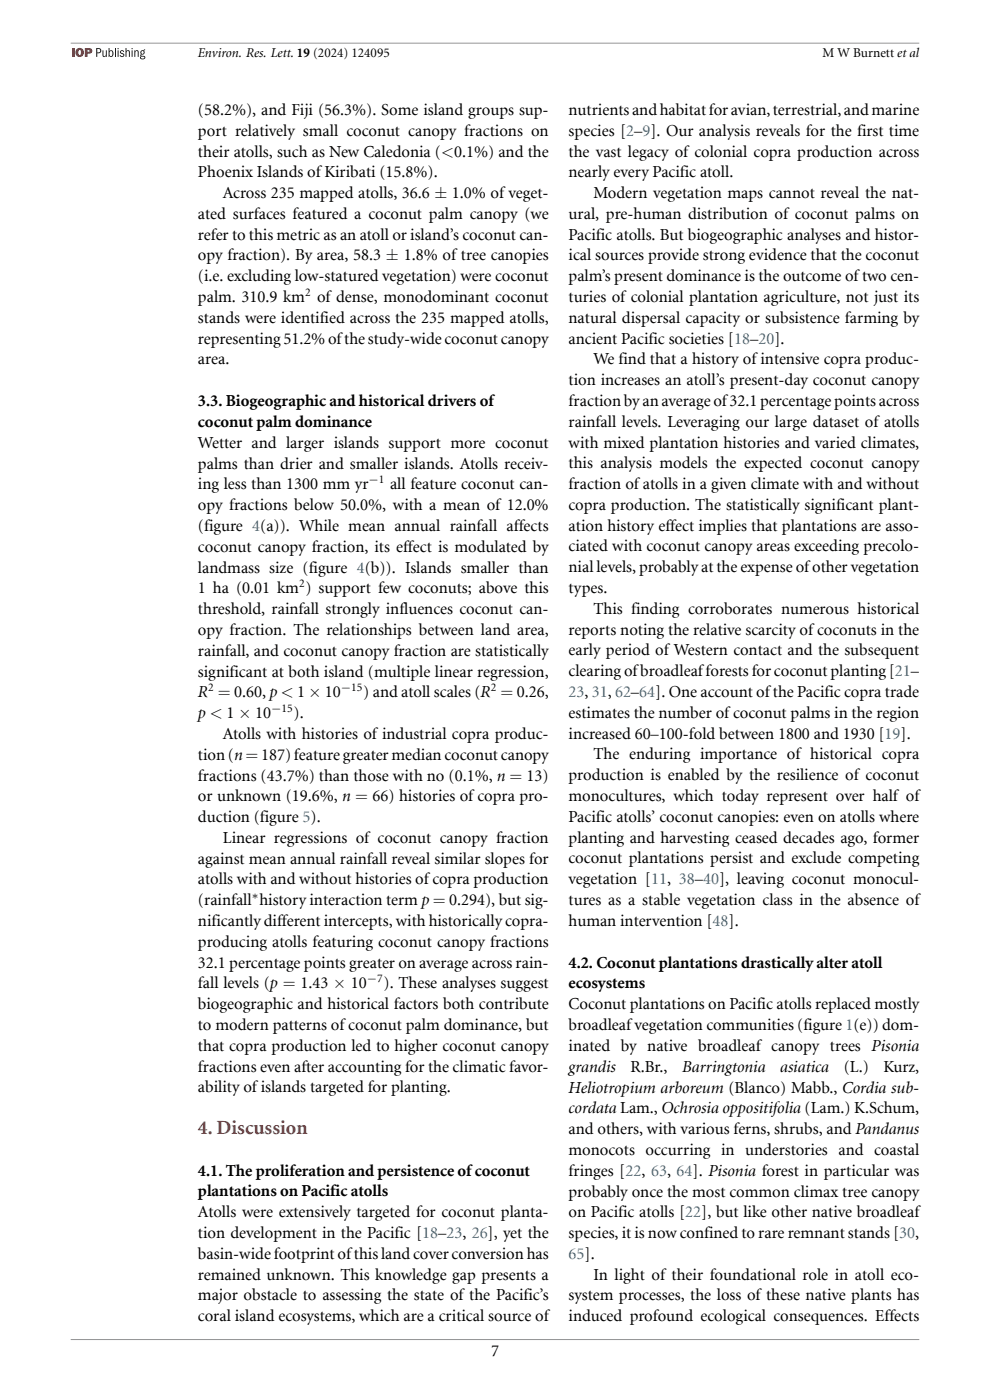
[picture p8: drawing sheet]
<svg xmlns="http://www.w3.org/2000/svg" width="210mm" height="297mm" viewBox="0 0 210 297" stroke-linecap="round" stroke-linejoin="round" font-family="sans-serif">
<defs><g id="words">
<text font-size="4.2" fill="#d1232a" x="42" y="240.6">4. Discussion</text>
<g font-size="3.5">
<text x="42" y="24.4">(58.2%), and Fiji (56.3%). Some island groups sup-</text>
<text x="42" y="28.8">port relatively small coconut canopy fractions on</text>
<text x="120.6" y="24.4">nutrientsandhabitatforavian,terrestrial,andmarine</text>
<text x="120.6" y="28.8">species [2–9]. Our analysis reveals for the first time</text>
<text x="42" y="33.2">their atolls, such as New Caledonia (&lt;0.1%) and the</text>
<text x="120.6" y="33.2">the vast legacy of colonial copra production across</text>
<text x="42" y="37.6">Phoenix Islands ofKiribati (15.8%).</text>
<text x="120.6" y="37.6">nearly every Pacific atoll.</text>
<text x="42" y="46.4">ated surfaces featured a coconut palm canopy (we</text>
<text x="47.3" y="42">Across 235 mapped atolls, 36.6 ± 1.0% of veget-</text>
<text x="120.6" y="46.4">ural, pre-human distribution of coconut palms on</text>
<text x="125.9" y="42">Modern vegetation maps cannot reveal the nat-</text>
<text x="42" y="50.8">refer to this metric as an atoll or island’s coconut can-</text>
<text x="120.6" y="50.8">Pacific atolls. But biogeographic analyses and histor-</text>
<text x="42" y="59.7">(i.e. excluding low-statured vegetation) were coconut</text>
<text x="42" y="55.3">opy fraction). By area, 58.3 ± 1.8% of tree canopies</text>
<text x="120.6" y="55.3">ical sources provide strong evidence that the coconut</text>
<text x="120.6" y="59.7">palm’s present dominance is the outcome oftwo cen-</text>
<text x="42" y="64.1">palm. 310.9 km</text>
<text x="67.3" y="64.1">of dense, monodominant coconut</text>
<text x="120.6" y="64.1">turies of colonial plantation agriculture, not just its</text>
<text x="42" y="68.5">stands were identified across the 235 mapped atolls,</text>
<text x="120.6" y="68.5">natural dispersal capacity or subsistence farming by</text>
<text x="42" y="72.9">representing51.2%ofthestudy-widecoconutcanopy</text>
<text x="42" y="77.3">area.</text>
<text x="120.6" y="72.9">ancient Pacific societies [18–20].</text>
<text x="125.9" y="77.3">We find that a history ofintensive copra produc-</text>
<text x="120.6" y="81.7">tion increases an atoll’s present-day coconut canopy</text>
<text x="42" y="86.2">3.3. Biogeographic and historical drivers of</text>
<text x="120.6" y="86.1">fractionbyanaverageof32.1percentagepointsacross</text>
<text x="42" y="90.6">coconut palm dominance</text>
<text x="42" y="95">Wetter and larger islands support more coconut</text>
<text x="120.6" y="90.5">rainfall levels. Leveraging our large dataset of atolls</text>
<text x="120.6" y="94.9">with mixed plantation histories and varied climates,</text>
<text x="42" y="99.4">palms than drier and smaller islands. Atolls receiv-</text>
<text x="120.6" y="99.4">this analysis models the expected coconut canopy</text>
<text x="42" y="103.8">ing less than 1300 mm yr</text>
<text x="82.7" y="103.8">all feature coconut can-</text>
<text x="120.6" y="103.8">fraction ofatolls in a given climate with and without</text>
<text x="42" y="108.3">opy fractions below 50.0%, with a mean of 12.0%</text>
<text x="42" y="112.7">(figure 4(a)). While mean annual rainfall affects</text>
<text x="120.6" y="108.2">copra production. The statistically significant plant-</text>
<text x="120.6" y="112.6">ation history effect implies that plantations are asso-</text>
<text x="42" y="117.1">coconut canopy fraction, its effect is modulated by</text>
<text x="120.6" y="117">ciated with coconut canopy areas exceeding precolo-</text>
<text x="42" y="121.5">landmass size (figure 4(b)). Islands smaller than</text>
<text x="42" y="125.9">1 ha (0.01 km ) support few coconuts; above this</text>
<text x="120.6" y="121.4">nial levels, probablyat the expense ofother vegetation</text>
<text x="120.6" y="125.8">types.</text>
<text x="42" y="130.3">threshold, rainfall strongly influences coconut can-</text>
<text x="125.9" y="130.2">This finding corroborates numerous historical</text>
<text x="42" y="134.7">opy fraction. The relationships between land area,</text>
<text x="120.6" y="134.6">reports noting the relative scarcity ofcoconuts in the</text>
<text x="42" y="139.1">rainfall, and coconut canopy fraction are statistically</text>
<text x="42" y="143.5">significant at both island (multiple linear regression,</text>
<text x="120.6" y="139">early period of Western contact and the subsequent</text>
<text x="120.6" y="143.5">clearingofbroadleafforestsforcoconutplanting[21–</text>
<text x="42" y="147.9">R = 0.60, p&lt; 1 × 10</text>
<text x="77.1" y="147.9">) and atoll scales (R = 0.26,</text>
<text x="42" y="152.3">p &lt; 1 × 10</text>
<text x="62.3" y="152.3">).</text>
<text x="120.6" y="152.3">estimates the number ofcoconut palms in the region</text>
<text x="42" y="161.2">tion(n=187)featuregreatermediancoconutcanopy</text>
<text x="47.3" y="156.8">Atolls with histories of industrial copra produc-</text>
<text x="120.6" y="156.7">increased 60–100-fold between 1800 and 1930 [19].</text>
<text x="125.9" y="161.1">The enduring importance of historical copra</text>
<text x="42" y="165.6">fractions (43.7%) than those with no (0.1%, n = 13)</text>
<text x="120.6" y="165.5">production is enabled by the resilience of coconut</text>
<text x="42" y="170">or unknown (19.6%, n = 66) histories ofcopra pro-</text>
<text x="120.6" y="169.9">monocultures, which today represent over half of</text>
<text x="42" y="174.4">duction (figure 5).</text>
<text x="47.3" y="178.8">Linear regressions of coconut canopy fraction</text>
<text x="120.6" y="174.3">Pacific atolls’ coconut canopies: even on atolls where</text>
<text x="120.6" y="178.7">planting and harvesting ceased decades ago, former</text>
<text x="42" y="183.2">against mean annual rainfall reveal similar slopes for</text>
<text x="120.6" y="183.1">coconut plantations persist and exclude competing</text>
<text x="42" y="187.6">atolls with and without histories ofcopra production</text>
<text x="120.6" y="192">tures as a stable vegetation class in the absence of</text>
<text x="120.6" y="187.6">vegetation [11, 38–40], leaving coconut monocul-</text>
<text x="42" y="192">(rainfall history interaction term p= 0.294), but sig-</text>
<text x="42" y="196.4">nificantlydifferent intercepts, with historicallycopra-</text>
<text x="120.6" y="196.4">human intervention [48].</text>
<text x="42" y="200.9">producing atolls featuring coconut canopy fractions</text>
<text x="42" y="205.3">32.1 percentage points greater on average across rain-</text>
<text x="42" y="209.7">fall levels (p = 1.43 × 10</text>
<text x="81.4" y="209.7">). These analyses suggest</text>
<text x="120.6" y="205.3">4.2. Coconut plantations drasticallyalter atoll</text>
<text x="120.6" y="209.7">ecosystems</text>
<text x="42" y="214.1">biogeographic and historical factors both contribute</text>
<text x="120.6" y="214.1">Coconut plantations on Pacific atolls replaced mostly</text>
<text x="42" y="218.5">to modern patterns ofcoconut palm dominance, but</text>
<text x="120.6" y="218.6">broadleafvegetation communities (figure 1(e)) dom-</text>
<text x="42" y="222.9">that copra production led to higher coconut canopy</text>
<text x="42" y="227.3">fractions even after accounting for the climatic favor-</text>
<text x="120.6" y="223">inated by native broadleaf canopy trees Pisonia</text>
<text x="120.6" y="227.4">grandis</text>
<text x="133.7" y="227.4">R.Br.,</text>
<text x="144.7" y="227.4">Barringtonia</text>
<text x="165.5" y="227.4">asiatica</text>
<text x="179" y="227.4">(L.)</text>
<text x="187.4" y="227.4">Kurz,</text>
<text x="42" y="231.7">ability ofislands targeted for planting.</text>
<text x="120.6" y="231.8">Heliotropium arboreum (Blanco) Mabb., Cordia sub-</text>
<text x="120.6" y="236.2">cordata Lam., Ochrosia oppositifolia (Lam.) K.Schum,</text>
<text x="120.6" y="240.6">and others, with various ferns, shrubs, and Pandanus</text>
<text x="120.6" y="245">monocots occurring in understories and coastal</text>
<text x="42" y="249.4">4.1. The proliferation and persistence ofcoconut</text>
<text x="120.6" y="249.4">fringes [22, 63, 64]. Pisonia forest in particular was</text>
<text x="42" y="253.8">plantations on Pacific atolls</text>
<text x="120.6" y="253.8">probably once the most common climax tree canopy</text>
<text x="42" y="258.2">Atolls were extensively targeted for coconut planta-</text>
<text x="42" y="262.7">tion development in the Pacific [18–23, 26], yet the</text>
<text x="120.6" y="258.2">on Pacific atolls [22], but like other native broadleaf</text>
<text x="120.6" y="262.7">species, it is now confined to rare remnant stands [30,</text>
<text x="42" y="267.1">basin-widefootprint ofthis land coverconversionhas</text>
<text x="42" y="271.5">remained unknown. This knowledge gap presents a</text>
<text x="42" y="275.9">major obstacle to assessing the state of the Pacific’s</text>
<text x="120.6" y="275.9">system processes, the loss of these native plants has</text>
<text x="125.9" y="271.5">In light of their foundational role in atoll eco-</text>
<text x="42" y="280.3">coral island ecosystems, which are a critical source of</text>
<text x="120.6" y="280.3">induced profound ecological consequences. Effects</text>
<text x="104.2" y="287.7">7</text>
</g>
<g font-size="3.5" fill="#0b7db4">
<text x="120.6" y="147.9">23, 31, 62–64]. One account ofthe Pacific copra trade</text>
<text x="120.6" y="267.1">65].</text>
</g>
<g font-size="2.8">
<text x="42" y="12.1">Environ. Res. Lett. 19 (2024) 124095</text>
<text x="174.5" y="12.1">M W Burnett et al</text>
</g>
<g font-size="2.5">
<text x="64.7" y="62.8">2</text>
<text x="78.2" y="102.6">−1</text>
<text x="63.4" y="124.6">2</text>
<text x="44.1" y="146.7">2</text>
<text x="72.3" y="146.7">−15</text>
<text x="104.1" y="146.7">2</text>
<text x="57.5" y="151.1">−15</text>
<text x="53.4" y="190.8">∗</text>
<text x="77.8" y="208.4">−7</text>
</g>
</g></defs>
<path d="M15 9.2h180" fill="none" stroke="#939598" stroke-width=".21"/>
<g fill="#e30613">
<path d="M15.2 10.2h.6v1.9h-.6z"/>
<path d="M16.7 10.7l-.1 .7 .3 .3 .2-.1 .1-.7-.3-.3zM16 11.1a.95 .95 0 0 1 1.9 0 .95 .95 0 0 1-1.9 0z"/>
<path d="M18.6 10.6v.4h.3v-.3zM18 10.2h.8a.61 .61 0 0 1 .8 .5 .61 .61 0 0 1-.7 .7h-.3v.7h-.6z"/>
</g>
<g fill="#1d1d1b">
<path d="M21.7 10.7h.2v1.1l.3 .1 .2-.2 .1-1h.2v1.4h-.2v-.2a.4 .4 0 0 1-.6 .2 .4 .4 0 0 1-.2-.5z"/>
<path d="M24.4 10.2h.2v1.9h-.2z"/>
<path d="M25.5 10.8a.46 .46 0 0 1 .5-.2 .46 .46 0 0 1 .3 .4l-.6-.1-.1 .1 .2 .2a.48 .48 0 0 1 .5 .2 .48 .48 0 0 1 0 .5 .54 .54 0 0 1-.9-.2h.2l.3 .2 .3-.2-.6-.4z"/>
<path d="M26.6 10.2h.2v.7a.39 .39 0 0 1 .6-.2 .39 .39 0 0 1 .1 .5v.9h-.2v-1.1l-.2-.2-.2 .1-.1 1.2h-.2z"/>
<path d="M28.5 10.7h.2v.2a.39 .39 0 0 1 .5-.2 .39 .39 0 0 1 .2 .5v.9h-.2v-1.1l-.2-.2-.3 .3v1h-.2z"/>
<path d="M20.6 10.4v.7a.43 .43 0 0 0 .5-.1 .43 .43 0 0 0 .1-.4zM20.4 10.2h.4a.59 .59 0 0 1 .7 .7 .59 .59 0 0 1-.9 .4v.8h-.2z"/>
<path d="M23.4 10.9l-.2 .4a.4 .4 0 0 0 .1 .4 .4 .4 0 0 0 .4 .1l.1-.2a.47 .47 0 0 0 0-.5 .47 .47 0 0 0-.4-.2zM23 10.2h.2v.7l.2-.2a.7 .7 0 0 1 .7 .7 .7 .7 0 0 1-.7 .7l-.2-.2-.2 .2z"/>
<path d="M24.9 10.7h.3v1.4h-.3zM24.9 10.2h.3v.2h-.3z"/>
<path d="M27.9 10.7h.2v1.4h-.2zM27.9 10.2h.2v.2h-.2z"/>
<path d="M29.9 11.1a.3 .3 0 0 0 .6 0 .3 .3 0 0 0-.6 0zM29.9 12.1a.32 .32 0 0 0 .4 .3 .32 .32 0 0 0 .3-.3zM30 10.7h.5l.3-.2-.2 .2a.6 .6 0 0 1 0 .7 .6 .6 0 0 1-.6 .2v.2l.8 .2a.52 .52 0 0 1-.5 .6 .52 .52 0 0 1-.6-.5l.2-.1-.2-.3a.37 .37 0 0 0 .1-.6z"/>
</g>
<path d="M15 284.2h180" fill="none" stroke="#939598" stroke-width=".21"/>
<use href="#words"/>
</svg>
